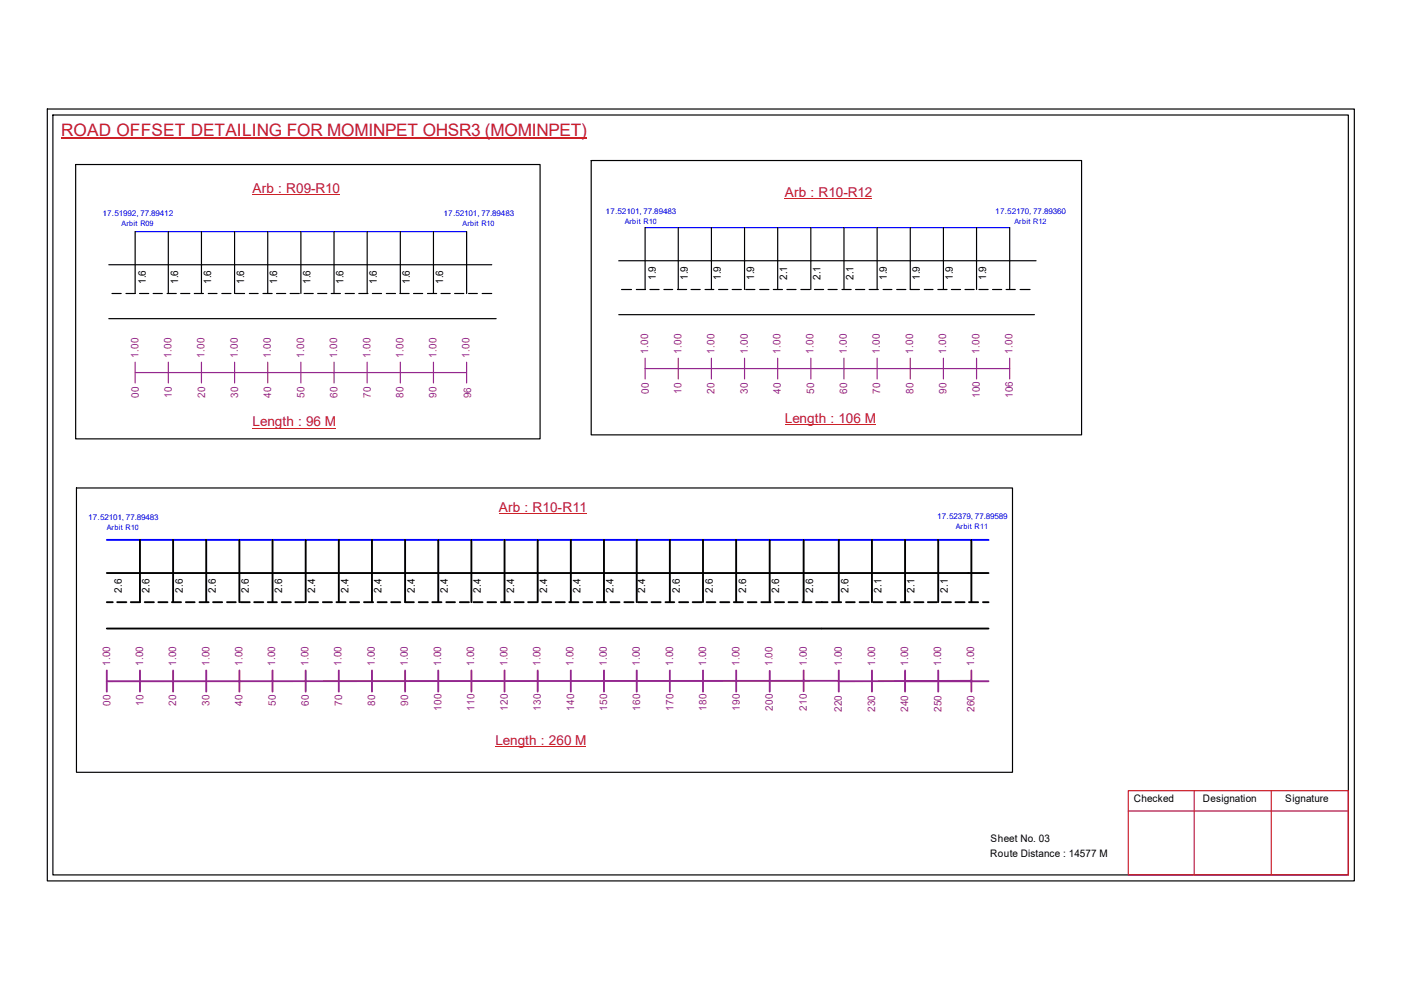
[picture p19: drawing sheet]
<svg xmlns="http://www.w3.org/2000/svg" width="297mm" height="210mm" viewBox="0 0 297 210" stroke-linecap="round" stroke-linejoin="round" font-family="sans-serif">
<defs><g id="words">
<text font-size="3.6" fill="#cd2027" x="13" y="28.9">ROAD OFFSET DETAILING FOR MOMINPET OHSR3 (MOMINPET)</text>
<g font-size="2.9" fill="#cd2027">
<text x="53.5" y="40.9">Arb : R09-R10</text>
<text x="166.4" y="41.7">Arb : R10-R12</text>
<text x="166.4" y="89.7">Length : 106 M</text>
<text x="53.5" y="90.4">Length : 96 M</text>
<text x="105.8" y="108.6">Arb : R10-R11</text>
<text x="105" y="157.9">Length : 260 M</text>
</g>
<g font-size="2.2">
<text x="139.1" y="59.4" transform="rotate(-90 139.1 59.4)">1.9</text>
<text x="145.8" y="59.4" transform="rotate(-90 145.8 59.4)">1.9</text>
<text x="152.9" y="59.4" transform="rotate(-90 152.9 59.4)">1.9</text>
<text x="159.9" y="59.4" transform="rotate(-90 159.9 59.4)">1.9</text>
<text x="166.9" y="59.4" transform="rotate(-90 166.9 59.4)">2.1</text>
<text x="173.9" y="59.4" transform="rotate(-90 173.9 59.4)">2.1</text>
<text x="181" y="59.4" transform="rotate(-90 181 59.4)">2.1</text>
<text x="188" y="59.4" transform="rotate(-90 188 59.4)">1.9</text>
<text x="195" y="59.4" transform="rotate(-90 195 59.4)">1.9</text>
<text x="202.1" y="59.4" transform="rotate(-90 202.1 59.4)">1.9</text>
<text x="209.1" y="59.4" transform="rotate(-90 209.1 59.4)">1.9</text>
<text x="30.9" y="60.3" transform="rotate(-90 30.9 60.3)">1.6</text>
<text x="37.8" y="60.3" transform="rotate(-90 37.8 60.3)">1.6</text>
<text x="44.7" y="60.3" transform="rotate(-90 44.7 60.3)">1.6</text>
<text x="51.8" y="60.3" transform="rotate(-90 51.8 60.3)">1.6</text>
<text x="58.8" y="60.3" transform="rotate(-90 58.8 60.3)">1.6</text>
<text x="65.8" y="60.3" transform="rotate(-90 65.8 60.3)">1.6</text>
<text x="72.9" y="60.3" transform="rotate(-90 72.9 60.3)">1.6</text>
<text x="79.9" y="60.3" transform="rotate(-90 79.9 60.3)">1.6</text>
<text x="86.9" y="60.3" transform="rotate(-90 86.9 60.3)">1.6</text>
<text x="93.9" y="60.3" transform="rotate(-90 93.9 60.3)">1.6</text>
<text x="25.9" y="125.7" transform="rotate(-90 25.9 125.7)">2.6</text>
<text x="31.7" y="125.7" transform="rotate(-90 31.7 125.7)">2.6</text>
<text x="38.7" y="125.7" transform="rotate(-90 38.7 125.7)">2.6</text>
<text x="45.8" y="125.7" transform="rotate(-90 45.8 125.7)">2.6</text>
<text x="52.8" y="125.7" transform="rotate(-90 52.8 125.7)">2.6</text>
<text x="59.8" y="125.7" transform="rotate(-90 59.8 125.7)">2.6</text>
<text x="66.8" y="125.7" transform="rotate(-90 66.8 125.7)">2.4</text>
<text x="73.9" y="125.7" transform="rotate(-90 73.9 125.7)">2.4</text>
<text x="80.9" y="125.7" transform="rotate(-90 80.9 125.7)">2.4</text>
<text x="87.9" y="125.7" transform="rotate(-90 87.9 125.7)">2.4</text>
<text x="95" y="125.7" transform="rotate(-90 95 125.7)">2.4</text>
<text x="102" y="125.7" transform="rotate(-90 102 125.7)">2.4</text>
<text x="109" y="125.7" transform="rotate(-90 109 125.7)">2.4</text>
<text x="116" y="125.7" transform="rotate(-90 116 125.7)">2.4</text>
<text x="123.1" y="125.7" transform="rotate(-90 123.1 125.7)">2.4</text>
<text x="130.1" y="125.7" transform="rotate(-90 130.1 125.7)">2.4</text>
<text x="136.8" y="125.7" transform="rotate(-90 136.8 125.7)">2.4</text>
<text x="144.1" y="125.7" transform="rotate(-90 144.1 125.7)">2.6</text>
<text x="151.2" y="125.7" transform="rotate(-90 151.2 125.7)">2.6</text>
<text x="158.2" y="125.7" transform="rotate(-90 158.2 125.7)">2.6</text>
<text x="165.2" y="125.7" transform="rotate(-90 165.2 125.7)">2.6</text>
<text x="172.4" y="125.7" transform="rotate(-90 172.4 125.7)">2.6</text>
<text x="179.9" y="125.7" transform="rotate(-90 179.9 125.7)">2.6</text>
<text x="186.9" y="125.7" transform="rotate(-90 186.9 125.7)">2.1</text>
<text x="193.9" y="125.7" transform="rotate(-90 193.9 125.7)">2.1</text>
<text x="201" y="125.7" transform="rotate(-90 201 125.7)">2.1</text>
<text x="240.4" y="170.1">Checked</text>
<text x="255.1" y="170.1">Designation</text>
<text x="272.5" y="170.1">Signature</text>
<text x="210" y="178.6">Sheet No. 03</text>
<text x="209.9" y="181.7">Route Distance : 14577 M</text>
</g>
<g font-size="2.2" fill="#93278f">
<text x="29.3" y="75.9" transform="rotate(-90 29.3 75.9)">1.00</text>
<text x="36.4" y="75.9" transform="rotate(-90 36.4 75.9)">1.00</text>
<text x="43.4" y="75.9" transform="rotate(-90 43.4 75.9)">1.00</text>
<text x="50.4" y="75.9" transform="rotate(-90 50.4 75.9)">1.00</text>
<text x="57.4" y="75.9" transform="rotate(-90 57.4 75.9)">1.00</text>
<text x="64.5" y="75.9" transform="rotate(-90 64.5 75.9)">1.00</text>
<text x="71.5" y="75.9" transform="rotate(-90 71.5 75.9)">1.00</text>
<text x="78.5" y="75.9" transform="rotate(-90 78.5 75.9)">1.00</text>
<text x="85.6" y="75.9" transform="rotate(-90 85.6 75.9)">1.00</text>
<text x="92.6" y="75.9" transform="rotate(-90 92.6 75.9)">1.00</text>
<text x="99.5" y="75.9" transform="rotate(-90 99.5 75.9)">1.00</text>
<text x="137.5" y="75" transform="rotate(-90 137.5 75)">1.00</text>
<text x="144.5" y="75" transform="rotate(-90 144.5 75)">1.00</text>
<text x="151.5" y="75" transform="rotate(-90 151.5 75)">1.00</text>
<text x="158.5" y="75" transform="rotate(-90 158.5 75)">1.00</text>
<text x="165.5" y="75" transform="rotate(-90 165.5 75)">1.00</text>
<text x="172.5" y="75" transform="rotate(-90 172.5 75)">1.00</text>
<text x="179.5" y="75" transform="rotate(-90 179.5 75)">1.00</text>
<text x="186.6" y="75" transform="rotate(-90 186.6 75)">1.00</text>
<text x="193.6" y="75" transform="rotate(-90 193.6 75)">1.00</text>
<text x="200.6" y="75" transform="rotate(-90 200.6 75)">1.00</text>
<text x="207.6" y="75" transform="rotate(-90 207.6 75)">1.00</text>
<text x="214.7" y="75" transform="rotate(-90 214.7 75)">1.00</text>
<text x="137.5" y="83.5" transform="rotate(-90 137.5 83.5)">00</text>
<text x="144.5" y="83.5" transform="rotate(-90 144.5 83.5)">10</text>
<text x="151.5" y="83.5" transform="rotate(-90 151.5 83.5)">20</text>
<text x="158.5" y="83.5" transform="rotate(-90 158.5 83.5)">30</text>
<text x="165.6" y="83.5" transform="rotate(-90 165.6 83.5)">40</text>
<text x="172.6" y="83.5" transform="rotate(-90 172.6 83.5)">50</text>
<text x="179.6" y="83.5" transform="rotate(-90 179.6 83.5)">60</text>
<text x="186.6" y="83.5" transform="rotate(-90 186.6 83.5)">70</text>
<text x="193.7" y="83.5" transform="rotate(-90 193.7 83.5)">80</text>
<text x="200.7" y="83.5" transform="rotate(-90 200.7 83.5)">90</text>
<text x="29.4" y="84.3" transform="rotate(-90 29.4 84.3)">00</text>
<text x="36.4" y="84.3" transform="rotate(-90 36.4 84.3)">10</text>
<text x="43.5" y="84.3" transform="rotate(-90 43.5 84.3)">20</text>
<text x="50.5" y="84.3" transform="rotate(-90 50.5 84.3)">30</text>
<text x="57.5" y="84.3" transform="rotate(-90 57.5 84.3)">40</text>
<text x="64.6" y="84.3" transform="rotate(-90 64.6 84.3)">50</text>
<text x="71.6" y="84.3" transform="rotate(-90 71.6 84.3)">60</text>
<text x="78.6" y="84.3" transform="rotate(-90 78.6 84.3)">70</text>
<text x="85.6" y="84.3" transform="rotate(-90 85.6 84.3)">80</text>
<text x="92.6" y="84.3" transform="rotate(-90 92.6 84.3)">90</text>
<text x="99.9" y="84.4" transform="rotate(-90 99.9 84.4)">96</text>
<text x="207.7" y="84.4" transform="rotate(-90 207.7 84.4)">100</text>
<text x="214.8" y="84.4" transform="rotate(-90 214.8 84.4)">106</text>
<text x="23.3" y="141.2" transform="rotate(-90 23.3 141.2)">1.00</text>
<text x="30.3" y="141.2" transform="rotate(-90 30.3 141.2)">1.00</text>
<text x="37.4" y="141.2" transform="rotate(-90 37.4 141.2)">1.00</text>
<text x="44.4" y="141.2" transform="rotate(-90 44.4 141.2)">1.00</text>
<text x="51.4" y="141.2" transform="rotate(-90 51.4 141.2)">1.00</text>
<text x="58.4" y="141.2" transform="rotate(-90 58.4 141.2)">1.00</text>
<text x="65.4" y="141.2" transform="rotate(-90 65.4 141.2)">1.00</text>
<text x="72.4" y="141.2" transform="rotate(-90 72.4 141.2)">1.00</text>
<text x="79.5" y="141.2" transform="rotate(-90 79.5 141.2)">1.00</text>
<text x="86.5" y="141.2" transform="rotate(-90 86.5 141.2)">1.00</text>
<text x="93.5" y="141.2" transform="rotate(-90 93.5 141.2)">1.00</text>
<text x="100.5" y="141.2" transform="rotate(-90 100.5 141.2)">1.00</text>
<text x="107.6" y="141.2" transform="rotate(-90 107.6 141.2)">1.00</text>
<text x="114.6" y="141.2" transform="rotate(-90 114.6 141.2)">1.00</text>
<text x="121.6" y="141.2" transform="rotate(-90 121.6 141.2)">1.00</text>
<text x="128.6" y="141.2" transform="rotate(-90 128.6 141.2)">1.00</text>
<text x="135.7" y="141.2" transform="rotate(-90 135.7 141.2)">1.00</text>
<text x="142.7" y="141.2" transform="rotate(-90 142.7 141.2)">1.00</text>
<text x="149.7" y="141.2" transform="rotate(-90 149.7 141.2)">1.00</text>
<text x="156.8" y="141.2" transform="rotate(-90 156.8 141.2)">1.00</text>
<text x="163.8" y="141.3" transform="rotate(-90 163.8 141.3)">1.00</text>
<text x="171.1" y="141.2" transform="rotate(-90 171.1 141.2)">1.00</text>
<text x="178.5" y="141.2" transform="rotate(-90 178.5 141.2)">1.00</text>
<text x="185.5" y="141.2" transform="rotate(-90 185.5 141.2)">1.00</text>
<text x="192.6" y="141.2" transform="rotate(-90 192.6 141.2)">1.00</text>
<text x="199.5" y="141.2" transform="rotate(-90 199.5 141.2)">1.00</text>
<text x="206.5" y="141.2" transform="rotate(-90 206.5 141.2)">1.00</text>
<text x="23.4" y="149.7" transform="rotate(-90 23.4 149.7)">00</text>
<text x="30.4" y="149.7" transform="rotate(-90 30.4 149.7)">10</text>
<text x="37.4" y="149.7" transform="rotate(-90 37.4 149.7)">20</text>
<text x="44.4" y="149.7" transform="rotate(-90 44.4 149.7)">30</text>
<text x="51.4" y="149.7" transform="rotate(-90 51.4 149.7)">40</text>
<text x="58.5" y="149.7" transform="rotate(-90 58.5 149.7)">50</text>
<text x="65.5" y="149.7" transform="rotate(-90 65.5 149.7)">60</text>
<text x="72.5" y="149.7" transform="rotate(-90 72.5 149.7)">70</text>
<text x="79.5" y="149.7" transform="rotate(-90 79.5 149.7)">80</text>
<text x="86.6" y="149.7" transform="rotate(-90 86.6 149.7)">90</text>
<text x="93.6" y="150.7" transform="rotate(-90 93.6 150.7)">100</text>
<text x="100.6" y="150.7" transform="rotate(-90 100.6 150.7)">110</text>
<text x="107.7" y="150.7" transform="rotate(-90 107.7 150.7)">120</text>
<text x="114.7" y="150.7" transform="rotate(-90 114.7 150.7)">130</text>
<text x="121.7" y="150.7" transform="rotate(-90 121.7 150.7)">140</text>
<text x="128.7" y="150.7" transform="rotate(-90 128.7 150.7)">150</text>
<text x="135.8" y="150.7" transform="rotate(-90 135.8 150.7)">160</text>
<text x="142.8" y="150.7" transform="rotate(-90 142.8 150.7)">170</text>
<text x="149.8" y="150.7" transform="rotate(-90 149.8 150.7)">180</text>
<text x="156.8" y="150.7" transform="rotate(-90 156.8 150.7)">190</text>
<text x="163.9" y="150.7" transform="rotate(-90 163.9 150.7)">200</text>
<text x="171.1" y="150.7" transform="rotate(-90 171.1 150.7)">210</text>
<text x="178.5" y="151" transform="rotate(-90 178.5 151)">220</text>
<text x="185.5" y="151" transform="rotate(-90 185.5 151)">230</text>
<text x="192.6" y="151" transform="rotate(-90 192.6 151)">240</text>
<text x="199.6" y="151" transform="rotate(-90 199.6 151)">250</text>
<text x="206.6" y="151" transform="rotate(-90 206.6 151)">260</text>
</g>
<g font-size="1.7" fill="#00f">
<text x="21.7" y="45.9">17.51992, 77.89412</text>
<text x="94" y="45.9">17.52101, 77.89483</text>
<text x="128.4" y="45.4">17.52101, 77.89483</text>
<text x="211" y="45.4">17.52170, 77.89360</text>
<text x="18.7" y="110.2">17.52101, 77.89483</text>
<text x="198.7" y="110">17.52379, 77.89589</text>
</g>
<g font-size="1.6" fill="#00f">
<text x="132.5" y="47.5">Arbit R10</text>
<text x="215.1" y="47.5">Arbit R12</text>
<text x="25.8" y="48">Arbit R09</text>
<text x="98.1" y="48">Arbit R10</text>
<text x="22.6" y="112.4">Arbit R10</text>
<text x="202.6" y="112.1">Arbit R11</text>
</g>
</g></defs>
<g fill="none" stroke="#000" stroke-width=".25">
<path d="M10 23.1h277.1v163.7h-277.1zM11.2 24.4h274.7v161.1h-274.7zM16 34.9h98.5v58.1h-98.5zM125.3 34h104v58.2h-104zM23.1 56.1h81.2M28.7 49.1v13.1h-2M35.7 49.1v13.1M42.7 49.1v13.1M49.7 49.1v13.1M56.8 49.1v13.1M63.8 49.1v13.1M70.8 49.1v13.1"/>
<path d="M77.8 49.1v13.1M84.9 49.1v13.1M91.9 49.1v13.1M98.9 49.1v13.1M131.2 55.3h88.5M136.8 48.3v13.1M143.8 48.3v13.1M150.8 48.3v13.1M157.9 48.3v13.1M164.9 48.3v13.1M171.9 48.3v13.1M178.9 48.3v13.1"/>
<path d="M186 48.3v13.1M193 48.3v13.1h1.9M200 48.3v13.1M207 48.3v13.1M214.1 48.3v13.1M23.1 67.6h82.1M23.7 62.2h2M29.6 62.2h1.9M32.5 62.2h1.9M35.4 62.2h2M38.3 62.2h2M41.2 62.2h1.9"/>
<path d="M44.2 62.2h1.8M47 62.2h2M49.9 62.2h2M52.9 62.2h1.8M55.7 62.2h2M58.6 62.2h2M61.5 62.2h2M64.5 62.2h1.9M67.3 62.2h2M70.2 62.2h2M73.2 62.2h1.9M76.1 62.2h1.9"/>
<path d="M78.9 62.2h2M81.9 62.2h2M84.8 62.2h1.9M87.7 62.2h1.9M90.6 62.2h2M93.5 62.2h2M96.4 62.2h1.9M99.4 62.2h1.8M102.2 62.2h2.1M131.2 66.7h88.1M131.8 61.4h2.1M134.9 61.4h2"/>
<path d="M137.8 61.4h1.9M140.8 61.4h1.8M143.6 61.4h2M146.5 61.4h2M149.5 61.4h1.8M152.4 61.4h1.9M155.2 61.4h2M158.1 61.4h2M161.1 61.4h1.9M164 61.4h1.9M166.8 61.4h2M169.8 61.4h1.9"/>
<path d="M172.7 61.4h1.9M175.6 61.4h1.9M178.5 61.4h2M181.4 61.4h1.9M184.3 61.4h1.9M187.2 61.4h1.9M190.1 61.4h2M196 61.4h1.8M198.8 61.4h2M201.7 61.4h2M204.6 61.4h1.9M207.6 61.4h1.9"/>
<path d="M210.4 61.4h2M213.3 61.4h2M216.3 61.4h2.1M16.2 103.5h198.5v60.2h-198.5z"/>
</g>
<path d="M239.2 167.6h46.7v17.9h-46.7zM239.2 172h46.7M253.2 167.6v17.9M269.5 167.6v17.9" fill="none" stroke="#cc1f26" stroke-width=".25"/>
<path d="M13 29.3h111.4" fill="none" stroke="#cd2027" stroke-width=".25"/>
<path d="M28.7 49.1h70.2M136.8 48.3h77.3" fill="none" stroke="#00f" stroke-width=".25"/>
<g fill="none" stroke="#93278f" stroke-width=".25">
<path d="M28.7 79h70.2M28.7 76.8v4.4M35.7 76.8v4.4M42.7 76.8v4.4M49.7 76.8v4.4M56.8 76.8v4.4M63.8 76.8v4.4M70.8 76.8v4.4M77.8 76.8v4.4M84.9 76.8v4.4M91.9 76.8v4.4M98.9 76.8v4.4"/>
<path d="M136.8 78.1h77.3M136.8 75.9v4.4M143.8 75.9v4.4M150.8 75.9v4.4M157.9 75.9v4.4M164.9 75.9v4.4M171.9 75.9v4.4M178.9 75.9v4.4M186 75.9v4.4M193 75.9v4.4M200 75.9v4.4M207 75.9v4.4"/>
<path d="M214.1 75.9v4.4"/>
</g>
<path d="M53.5 41.2h18.5M166.4 42.1h18.5M53.5 90.8h17.7M166.4 90.1h19.2M105.8 109h18.6M105 158.2h19.2" fill="none" stroke="#cd2027" stroke-width=".21"/>
<g fill="none" stroke="#000" stroke-width=".4">
<path d="M29.7 114.5v13.2h-2M36.7 114.5v13.2M43.7 114.5v13.2M50.8 114.5v13.2M57.8 114.5v13.2M64.8 114.5v13.2M71.8 114.5v13.2M78.9 114.5v13.2M85.9 114.5v13.2h1.9M92.9 114.5v13.2M99.9 114.5v13.2M107 114.5v13.2"/>
<path d="M114 114.5v13.2M121 114.5v13.2M128.1 114.5v13.2M135 114.5v13.2M142 114.5v13.2M149.1 114.5v13.2M156.1 114.5v13.2M163.2 114.6v13.1M170.4 114.5v13.1M177.8 114.5v13.2M184.9 114.5v13.2M191.9 114.5v13.2"/>
<path d="M198.9 114.5v13.2M205.9 114.5v13.2M22.6 121.5h187M22.6 133.3h151.5M22.6 127.7h1.3M24.8 127.7h2M30.7 127.7h1.9M33.6 127.7h1.9M36.4 127.7h2M39.4 127.7h1.9M42.3 127.7h1.9M45.2 127.7h1.9"/>
<path d="M48.1 127.7h1.9M51 127.7h2M53.9 127.7h1.9M56.8 127.7h1.9M59.7 127.7h2M62.6 127.7h2M65.5 127.7h1.9M68.4 127.7h2M71.3 127.7h2M74.2 127.7h2M77.2 127.7h1.9M80 127.7h2"/>
<path d="M82.9 127.7h2M88.8 127.7h1.9M91.6 127.7h2M94.6 127.7h1.9M97.5 127.7h1.9M100.4 127.7h1.9M103.3 127.7h1.9M106.2 127.7h2M109.1 127.7h1.9M112 127.7h1.9M114.9 127.7h2M117.8 127.7h2"/>
<path d="M120.7 127.7h1.9M123.7 127.7h1.9M126.5 127.7h2M129.4 127.7h2M132.4 127.7h1.9M135.3 127.7h1.9M138.1 127.7h2M141.1 127.7h1.9M144 127.7h1.9M146.9 127.7h1.9M149.8 127.7h1.9M152.7 127.7h1.9"/>
<path d="M155.6 127.7h1.9M158.5 127.7h1.9M161.4 127.7h2M164.3 127.7h1.9M167.2 127.7h1.9M170.1 127.7h2M173 127.7h2.5M174.2 133.3h35.4M176.4 127.7h1.9M179.4 127.7h1.8M182.2 127.7h2M185.1 127.7h2"/>
<path d="M188.1 127.7h1.8M191 127.7h1.9M193.8 127.7h2M196.7 127.7h2M199.7 127.7h1.9M202.6 127.7h1.9M205.4 127.7h2M208.4 127.7h1.2"/>
</g>
<path d="M22.6 114.5h187" fill="none" stroke="#00f" stroke-width=".4"/>
<g fill="none" stroke="#93278f" stroke-width=".4">
<path d="M22.6 142.2v4.4M29.7 142.2v4.4M36.7 142.2v4.4M43.7 142.2v4.4M50.8 142.2v4.4M57.8 142.2v4.4M64.8 142.2v4.4M71.8 142.2v4.4M78.9 142.2v4.4M85.9 142.2v4.4M92.9 142.2v4.4M99.9 142.2v4.4"/>
<path d="M107 142.2v4.4M114 142.2v4.4M121 142.2v4.4M128.1 142.2v4.4M135 142.2v4.4M142 142.2v4.4M149.1 142.2v4.4M156.1 142.2v4.4M163.2 142.2v4.4M170.4 142.2v4.4M177.8 142.2v4.4M184.9 142.2v4.4"/>
<path d="M191.9 142.2v4.4M192 144.4h17.6M198.9 142.2v4.4M205.9 144.4h-183.3M205.9 142.2v4.4"/>
</g>
<use href="#words"/>
</svg>
